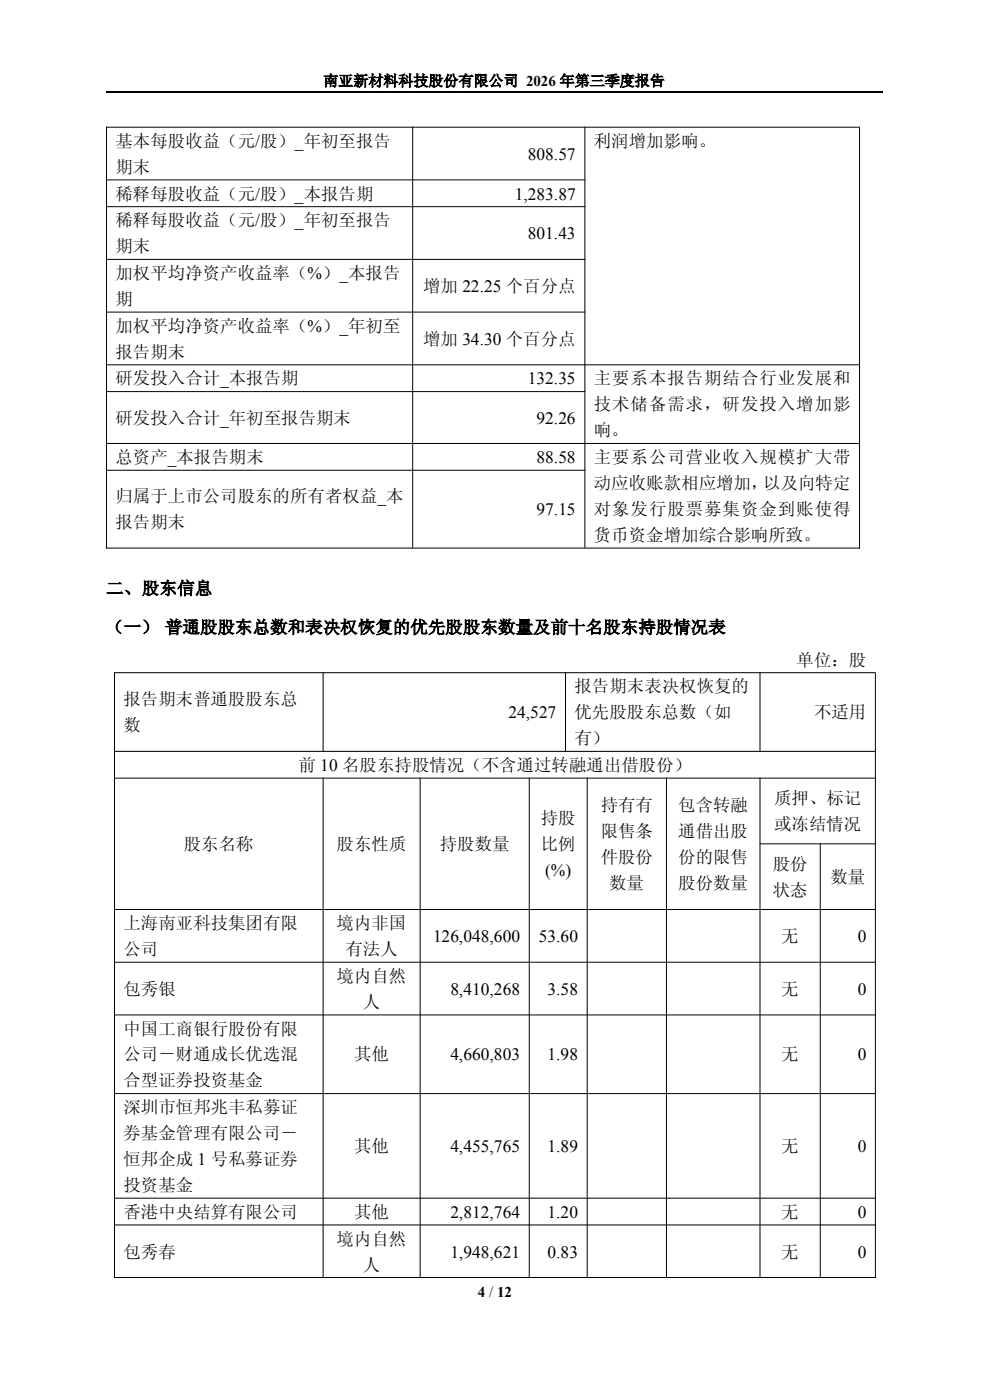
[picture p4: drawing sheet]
<svg xmlns="http://www.w3.org/2000/svg" width="210mm" height="297mm" viewBox="0 0 210 297" stroke-linecap="round" stroke-linejoin="round" font-family="sans-serif">
<defs><g id="words">
<g font-size="3.7">
<text x="24.5" y="31.1">基本每股收益（元/股）_年初至报告</text>
<text x="112" y="33.9">808.57</text>
<text x="126" y="31.1">利润增加影响。</text>
<text x="24.5" y="36.6">期末</text>
<text x="24.5" y="42.4">稀释每股收益（元/股）_本报告期</text>
<text x="109.2" y="42.4">1,283.87</text>
<text x="24.5" y="48">稀释每股收益（元/股）_年初至报告</text>
<text x="24.5" y="53.5">期末</text>
<text x="112" y="50.8">801.43</text>
<text x="24.5" y="59.2">加权平均净资产收益率（%）_本报告</text>
<text x="24.5" y="64.7">期</text>
<text x="89.7" y="62">增加 22.25 个百分点</text>
<text x="24.5" y="70.4">加权平均净资产收益率（%）_年初至</text>
<text x="24.5" y="75.9">报告期末</text>
<text x="89.7" y="73.1">增加 34.30 个百分点</text>
<text x="24.5" y="81.6">研发投入合计_本报告期</text>
<text x="112" y="81.6">132.35</text>
<text x="126" y="81.6">主要系本报告期结合行业发展和</text>
<text x="24.5" y="89.9">研发投入合计_年初至报告期末</text>
<text x="113.8" y="89.9">92.26</text>
<text x="126" y="87.1">技术储备需求，研发投入增加影</text>
<text x="126" y="92.6">响。</text>
<text x="24.5" y="98.2">总资产_本报告期末</text>
<text x="113.8" y="98.2">88.58</text>
<text x="126" y="98.2">主要系公司营业收入规模扩大带</text>
<text x="24.5" y="106.6">归属于上市公司股东的所有者权益_本</text>
<text x="126" y="103.7">动应收账款相应增加，以及向特定</text>
<text x="24.5" y="112.1">报告期末</text>
<text x="113.8" y="109.3">97.15</text>
<text x="126" y="109.2">对象发行股票募集资金到账使得</text>
<text x="126" y="114.7">货币资金增加综合影响所致。</text>
<text x="22.5" y="126">二、股东信息</text>
<text x="22.5" y="134.3">（一） 普通股股东总数和表决权恢复的优先股股东数量及前十名股东持股情况表</text>
<text x="169" y="141.2">单位：股</text>
<text x="26.2" y="149.6">报告期末普通股股东总</text>
<text x="121.9" y="146.9">报告期末表决权恢复的</text>
<text x="26.2" y="155.1">数</text>
<text x="107.9" y="152.4">24,527</text>
<text x="121.9" y="152.4">优先股股东总数（如</text>
<text x="172.7" y="152.4">不适用</text>
<text x="121.9" y="157.9">有）</text>
<text x="63.3" y="163.6">前 10 名股东持股情况（不含通过转融通出借股份）</text>
<text x="127.4" y="172.1">持有有</text>
<text x="143.9" y="172.1">包含转融</text>
<text x="164.2" y="170.6">质押、标记</text>
<text x="114.7" y="174.9">持股</text>
<text x="127.4" y="177.6">限售条</text>
<text x="143.9" y="177.6">通借出股</text>
<text x="164.2" y="176.1">或冻结情况</text>
<text x="39" y="180.4">股东名称</text>
<text x="71.4" y="180.4">股东性质</text>
<text x="93.3" y="180.4">持股数量</text>
<text x="114.7" y="180.4">比例</text>
<text x="115.7" y="185.9">(%)</text>
<text x="127.4" y="183.1">件股份</text>
<text x="143.9" y="183.1">份的限售</text>
<text x="163.9" y="184.5">股份</text>
<text x="129.2" y="188.6">数量</text>
<text x="143.9" y="188.6">股份数量</text>
<text x="163.9" y="190.1">状态</text>
<text x="176.1" y="187.3">数量</text>
<text x="26.2" y="197.1">上海南亚科技集团有限</text>
<text x="71.4" y="197.1">境内非国</text>
<text x="26.2" y="202.6">公司</text>
<text x="73.3" y="202.6">有法人</text>
<text x="91.9" y="199.9">126,048,600</text>
<text x="114.3" y="199.9">53.60</text>
<text x="165.7" y="199.9">无</text>
<text x="181.9" y="199.9">0</text>
<text x="71.4" y="208.3">境内自然</text>
<text x="26.2" y="211">包秀银</text>
<text x="77" y="213.8">人</text>
<text x="95.5" y="211">8,410,268</text>
<text x="116.2" y="211">3.58</text>
<text x="165.7" y="211">无</text>
<text x="181.9" y="211">0</text>
<text x="26.2" y="219.5">中国工商银行股份有限</text>
<text x="26.2" y="225">公司－财通成长优选混</text>
<text x="75.1" y="225">其他</text>
<text x="95.5" y="225">4,660,803</text>
<text x="116.2" y="225">1.98</text>
<text x="165.7" y="225">无</text>
<text x="181.9" y="225">0</text>
<text x="26.2" y="230.5">合型证券投资基金</text>
<text x="26.2" y="236.2">深圳市恒邦兆丰私募证</text>
<text x="26.2" y="241.7">券基金管理有限公司－</text>
<text x="75.1" y="244.4">其他</text>
<text x="95.5" y="244.4">4,455,765</text>
<text x="116.2" y="244.4">1.89</text>
<text x="165.7" y="244.4">无</text>
<text x="181.9" y="244.4">0</text>
<text x="26.2" y="247.2">恒邦企成 1 号私募证券</text>
<text x="26.2" y="252.7">投资基金</text>
<text x="26.2" y="258.3">香港中央结算有限公司</text>
<text x="75.1" y="258.3">其他</text>
<text x="95.5" y="258.3">2,812,764</text>
<text x="116.2" y="258.3">1.20</text>
<text x="165.7" y="258.3">无</text>
<text x="181.9" y="258.3">0</text>
<text x="26.2" y="266.8">包秀春</text>
<text x="71.4" y="264.1">境内自然</text>
<text x="77" y="269.6">人</text>
<text x="95.5" y="266.8">1,948,621</text>
<text x="116.2" y="266.8">0.83</text>
<text x="165.7" y="266.8">无</text>
<text x="181.9" y="266.8">0</text>
</g>
<g font-size="3.2">
<text x="68.6" y="18.2">南亚新材料科技股份有限公司 2026 年第三季度报告</text>
<text x="101.4" y="275.1">4 / 12</text>
</g>
</g></defs>
<path d="M22.5 19.6h164.6" fill="none" stroke="#000" stroke-width=".25"/>
<g fill="none" stroke="#000" stroke-width=".21">
<path d="M22.5 27h159.9M22.5 38.2h101.7M22.6 26.9v89.5M87.5 26.9v89.3M124.1 26.9v89.3M182.3 27.1v89.3M22.5 43.8h101.7M22.5 55h101.7M22.5 66.2h101.7M22.5 77.4h159.9M22.5 83.1h101.7M22.5 94.1h159.9"/>
<path d="M22.5 99.8h101.7M22.5 116.3h159.9M24.2 142.7h161.6M24.2 159.4h161.6M24.3 142.6v128.5M68.5 142.6v16.7M120 142.6v16.7M161.2 142.6v16.7M185.7 142.8v128.3M24.2 165.1h161.6M68.5 165v105.9M89.1 165v105.9"/>
<path d="M112.3 165v105.9M124.6 165v105.9M141.4 165v105.9M161.1 179h24.7M161.2 165v105.9M174 178.9v92M24.2 192.9h161.6M24.2 204.1h161.6M24.2 215.3h161.6M24.2 232h161.6M24.2 254.2h161.6M24.2 259.9h161.6"/>
<path d="M24.2 271h161.6"/>
</g>
<use href="#words"/>
</svg>
